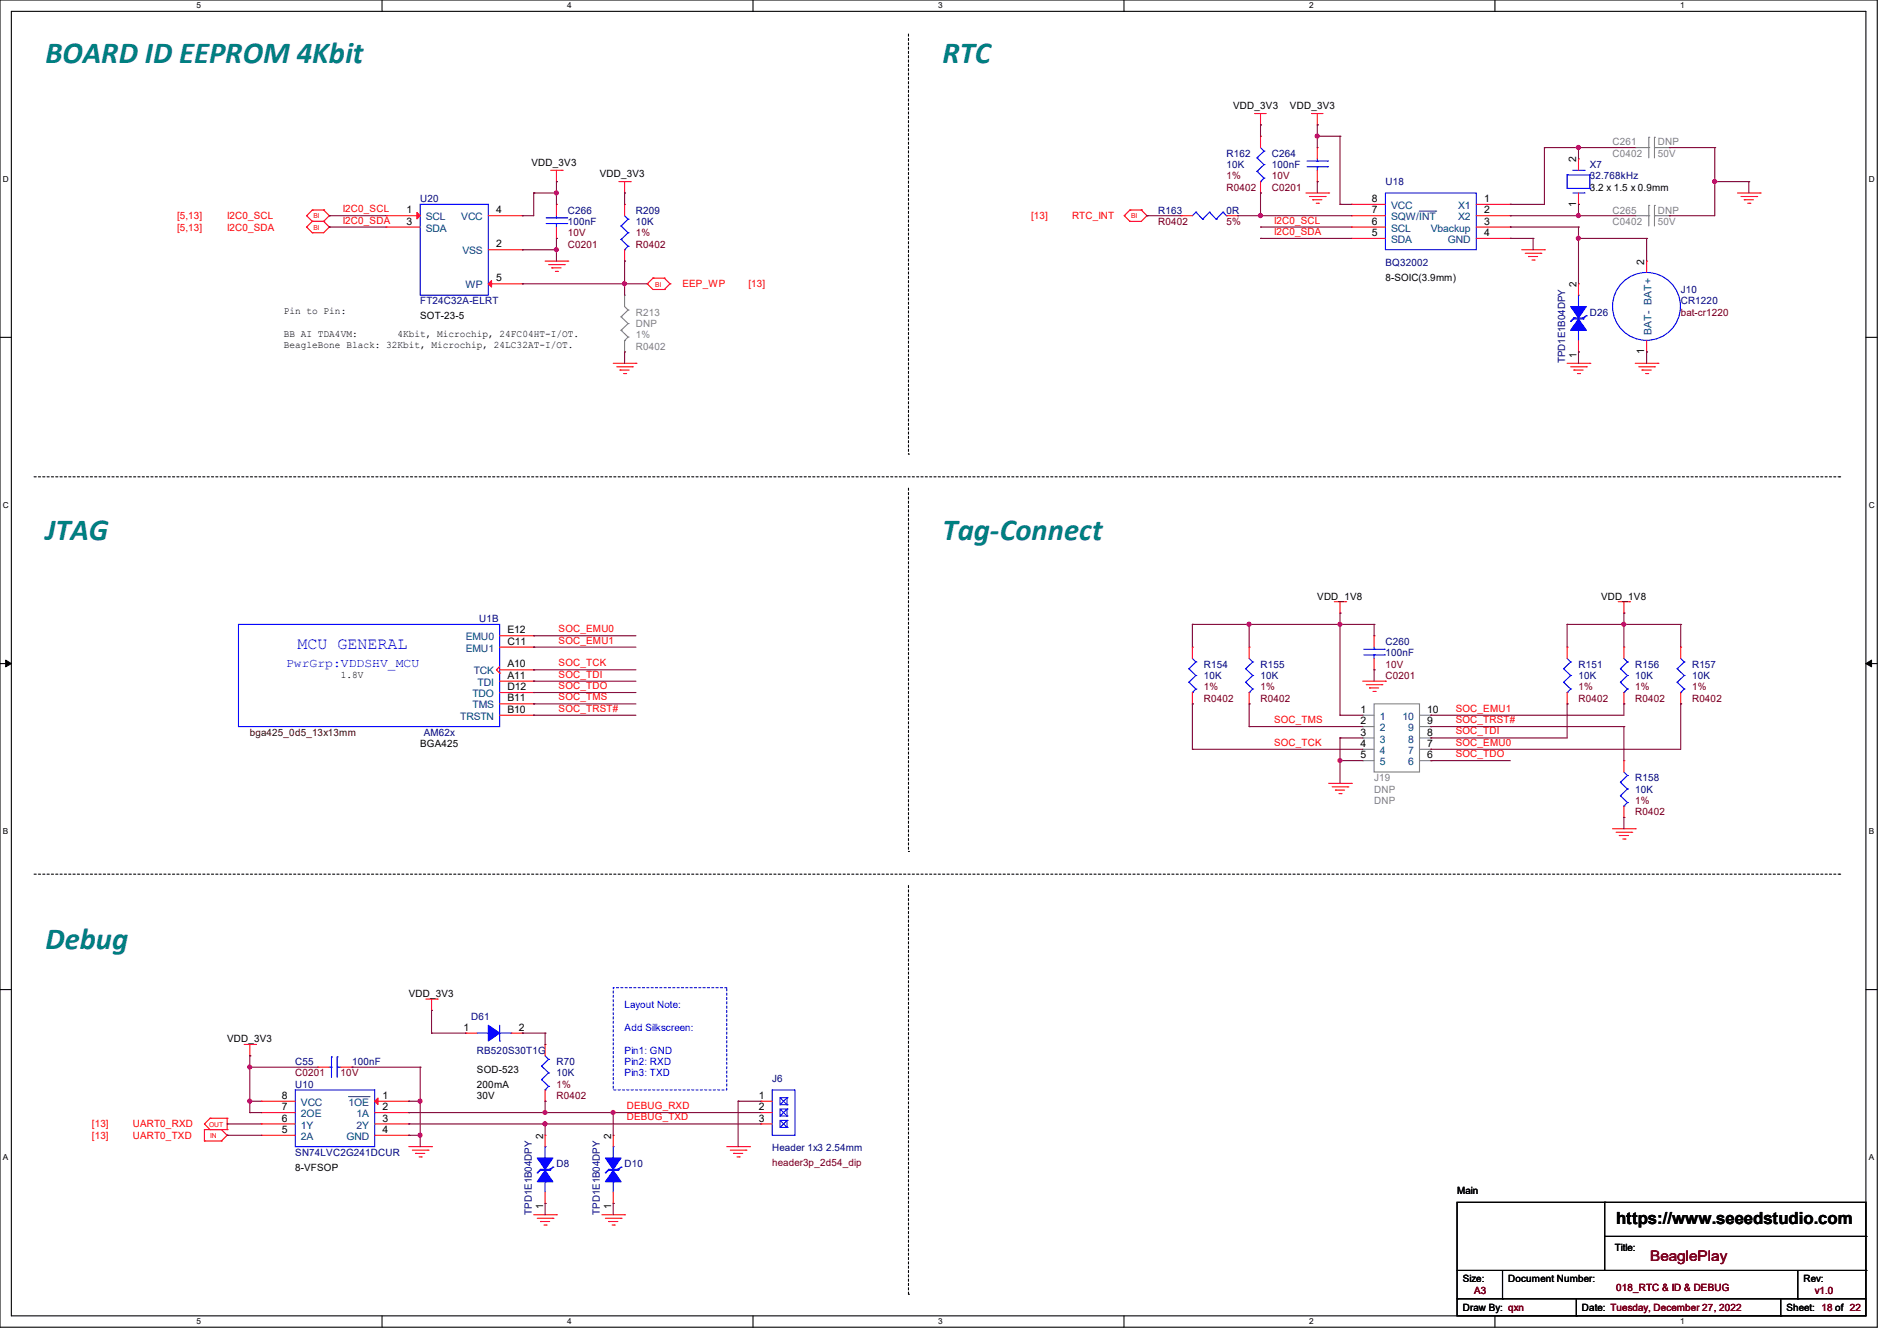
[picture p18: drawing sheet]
<svg xmlns="http://www.w3.org/2000/svg" width="297mm" height="210mm" viewBox="0 0 297 210" stroke-linecap="round" stroke-linejoin="round" font-family="sans-serif">
<defs><g id="words">
<g font-size="4.8" fill="#008080">
<text x="7.1" y="9.9">BOARD ID EEPROM 4Kbit</text>
<text x="147.6" y="9.9">RTC</text>
<text x="7.1" y="84.6">JTAG</text>
<text x="147.6" y="84.6">Tag-Connect</text>
<text x="7.1" y="148.6">Debug</text>
</g>
<text font-size="2.6" fill="#00f" x="46.6" y="101.7">MCU GENERAL</text>
<text font-size="2.6" x="253" y="191.8">https://www.seeedstudio.com</text>
<text font-size="2.3" fill="#800000" x="258.4" y="197.5">BeaglePlay</text>
<text font-size="1.9" fill="#00f" x="44.8" y="104.5">PwrGrp:VDDSHV_MCU</text>
<g font-size="1.6">
<text x="193.1" y="17.1">VDD_3V3</text>
<text x="202" y="17.1">VDD_3V3</text>
<text x="83.2" y="26">VDD_3V3</text>
<text x="93.9" y="27.8">VDD_3V3</text>
<text x="246.8" y="25.4" transform="rotate(-90 246.8 25.4)">2</text>
<text x="248.9" y="29.9">3.2 x 1.5 x 0.9mm</text>
<text x="63.7" y="33.4">1</text>
<text x="63.7" y="35.2">3</text>
<text x="77.7" y="33.4">4</text>
<text x="214.8" y="35.2">6</text>
<text x="214.8" y="33.4">7</text>
<text x="214.8" y="31.6">8</text>
<text x="232.4" y="31.6">1</text>
<text x="232.4" y="33.4">2</text>
<text x="232.4" y="35.2">3</text>
<text x="246.8" y="32.3" transform="rotate(-90 246.8 32.3)">1</text>
<text x="77.7" y="38.7">2</text>
<text x="214.8" y="37">5</text>
<text x="232.4" y="37">4</text>
<text x="257.4" y="41.4" transform="rotate(-90 257.4 41.4)">2</text>
<text x="77.7" y="44.1">5</text>
<text x="216.9" y="43.9">8-SOIC(3.9mm)</text>
<text x="246.8" y="45" transform="rotate(-90 246.8 45)">2</text>
<text x="44.4" y="49.2">Pin to Pin:</text>
<text x="44.4" y="52.8">BB AI TDA4VM:</text>
<text x="62.2" y="52.8">4Kbit, Microchip, 24FC04HT-I/OT.</text>
<text x="65.8" y="50">SOT-23-5</text>
<text x="44.4" y="54.6">BeagleBone Black: 32Kbit, Microchip, 24LC32AT-I/OT.</text>
<text x="246.8" y="56" transform="rotate(-90 246.8 56)">1</text>
<text x="257.4" y="55.5" transform="rotate(-90 257.4 55.5)">1</text>
<text x="206.2" y="93.9">VDD_1V8</text>
<text x="250.7" y="93.9">VDD_1V8</text>
<text x="79.5" y="101">C11</text>
<text x="79.5" y="99.2">E12</text>
<text x="53.3" y="106.1">1.8V</text>
<text x="79.5" y="104.5">A10</text>
<text x="79.5" y="106.3">A11</text>
<text x="79.5" y="111.6">B10</text>
<text x="79.5" y="109.9">B11</text>
<text x="79.5" y="108.1">D12</text>
<text x="213" y="111.6">1</text>
<text x="213" y="113.4">2</text>
<text x="223.5" y="113.4">9</text>
<text x="223.5" y="111.6">10</text>
<text x="65.8" y="117">BGA425</text>
<text x="213" y="115.2">3</text>
<text x="213" y="117">4</text>
<text x="213" y="118.7">5</text>
<text x="223.5" y="118.7">6</text>
<text x="223.5" y="117">7</text>
<text x="223.5" y="115.2">8</text>
<text x="64" y="156.1">VDD_3V3</text>
<text x="72.6" y="161.4">1</text>
<text x="81.2" y="161.4">2</text>
<text x="35.6" y="163.2">VDD_3V3</text>
<text x="44.1" y="173.9">7</text>
<text x="44.1" y="172.1">8</text>
<text x="59.9" y="173.9">2</text>
<text x="59.9" y="172.1">1</text>
<text x="74.7" y="168">SOD-523</text>
<text x="74.7" y="170.3">200mA</text>
<text x="74.7" y="172.1">30V</text>
<text x="118.8" y="172.1">1</text>
<text x="118.8" y="173.9">2</text>
<text x="44.1" y="177.4">5</text>
<text x="44.1" y="175.6">6</text>
<text x="59.9" y="177.4">4</text>
<text x="59.9" y="175.6">3</text>
<text x="85" y="178.3" transform="rotate(-90 85 178.3)">2</text>
<text x="95.7" y="178.3" transform="rotate(-90 95.7 178.3)">2</text>
<text x="118.8" y="175.6">3</text>
<text x="46.2" y="183.3">8-VFSOP</text>
<text x="85" y="189.4" transform="rotate(-90 85 189.4)">1</text>
<text x="95.7" y="189.4" transform="rotate(-90 95.7 189.4)">1</text>
<text x="228.1" y="187.1">Main</text>
<text x="252.8" y="196">Title:</text>
<text x="229" y="200.7">Size:</text>
<text x="236.1" y="200.7">Document Number:</text>
<text x="282.4" y="200.7">Rev:</text>
<text x="229" y="205.4">Draw By: qxn</text>
<text x="247.7" y="205.4">Date: Tuesday, December 27, 2022</text>
<text x="279.7" y="205.4">Sheet: 18 of 22</text>
</g>
<g font-size="1.6" fill="#808080">
<text x="252.5" y="22.8">C261</text>
<text x="259.6" y="22.8">DNP</text>
<text x="252.5" y="24.6">C0402</text>
<text x="259.6" y="24.6">50V</text>
<text x="252.5" y="33.4">C265</text>
<text x="252.5" y="35.2">C0402</text>
<text x="259.6" y="33.4">DNP</text>
<text x="259.6" y="35.2">50V</text>
<text x="99.6" y="49.4">R213</text>
<text x="99.6" y="51.2">DNP</text>
<text x="99.6" y="53">1%</text>
<text x="99.6" y="54.8">R0402</text>
<text x="215.1" y="122.3">J19</text>
<text x="215.1" y="124.1">DNP</text>
<text x="215.1" y="125.9">DNP</text>
</g>
<g font-size="1.6" fill="#000080">
<text x="192" y="24.6">R162</text>
<text x="192" y="26.3">10K</text>
<text x="199.1" y="24.6">C264</text>
<text x="199.1" y="26.3">100nF</text>
<text x="216.9" y="29">U18</text>
<text x="248.9" y="26.3">X7</text>
<text x="248.9" y="28.1">32.768kHz</text>
<text x="65.8" y="31.7">U20</text>
<text x="88.9" y="33.4">C266</text>
<text x="88.9" y="35.2">100nF</text>
<text x="99.6" y="33.4">R209</text>
<text x="99.6" y="35.2">10K</text>
<text x="181.4" y="33.4">R163</text>
<text x="192" y="33.4">0R</text>
<text x="216.9" y="41.6">BQ32002</text>
<text x="65.8" y="47.7">FT24C32A-ELRT</text>
<text x="263.1" y="45.9">J10</text>
<text x="263.1" y="47.7">CR1220</text>
<text x="248.9" y="49.4">D26</text>
<text x="245.1" y="56.9" transform="rotate(-90 245.1 56.9)">TPD1E1B04DPY</text>
<text x="75" y="97.4">U1B</text>
<text x="216.9" y="101">C260</text>
<text x="188.5" y="104.6">R154</text>
<text x="188.5" y="106.3">10K</text>
<text x="197.4" y="104.6">R155</text>
<text x="197.4" y="106.3">10K</text>
<text x="216.9" y="102.8">100nF</text>
<text x="247.1" y="104.6">R151</text>
<text x="247.1" y="106.3">10K</text>
<text x="256" y="104.6">R156</text>
<text x="256" y="106.3">10K</text>
<text x="264.9" y="104.6">R157</text>
<text x="264.9" y="106.3">10K</text>
<text x="66.3" y="115.2">AM62x</text>
<text x="256" y="122.3">R158</text>
<text x="256" y="124.1">10K</text>
<text x="73.8" y="159.7">D61</text>
<text x="46.2" y="166.8">C55</text>
<text x="55.1" y="166.8">100nF</text>
<text x="74.7" y="165">RB520S30T1G</text>
<text x="87.1" y="166.8">R70</text>
<text x="46.2" y="170.3">U10</text>
<text x="87.1" y="168.6">10K</text>
<text x="120.9" y="169.5">J6</text>
<text x="46.2" y="181">SN74LVC2G241DCUR</text>
<text x="87.1" y="182.8">D8</text>
<text x="97.8" y="182.8">D10</text>
<text x="120.9" y="180.3">Header 1x3 2.54mm</text>
<text x="83.3" y="190.2" transform="rotate(-90 83.3 190.2)">TPD1E1B04DPY</text>
<text x="93.9" y="190.2" transform="rotate(-90 93.9 190.2)">TPD1E1B04DPY</text>
</g>
<g font-size="1.6" fill="#800000">
<text x="192" y="28.1">1%</text>
<text x="192" y="29.9">R0402</text>
<text x="199.1" y="29.9">C0201</text>
<text x="199.1" y="28.1">10V</text>
<text x="181.4" y="35.2">R0402</text>
<text x="192" y="35.2">5%</text>
<text x="88.9" y="38.8">C0201</text>
<text x="88.9" y="37">10V</text>
<text x="99.6" y="37">1%</text>
<text x="99.6" y="38.8">R0402</text>
<text x="263.1" y="49.4">bat-cr1220</text>
<text x="216.9" y="106.3">C0201</text>
<text x="216.9" y="104.6">10V</text>
<text x="188.5" y="108.1">1%</text>
<text x="188.5" y="109.9">R0402</text>
<text x="197.4" y="108.1">1%</text>
<text x="197.4" y="109.9">R0402</text>
<text x="247.1" y="108.1">1%</text>
<text x="247.1" y="109.9">R0402</text>
<text x="256" y="108.1">1%</text>
<text x="256" y="109.9">R0402</text>
<text x="264.9" y="108.1">1%</text>
<text x="264.9" y="109.9">R0402</text>
<text x="256" y="125.9">1%</text>
<text x="256" y="127.7">R0402</text>
<text x="46.2" y="168.6">C0201</text>
<text x="53.3" y="168.6">10V</text>
<text x="87.1" y="170.3">1%</text>
<text x="87.1" y="172.1">R0402</text>
<text x="120.9" y="182.6">header3p_2d54_dip</text>
<text x="230.8" y="202.7">A3</text>
<text x="253" y="202.2">018_RTC &amp; ID &amp; DEBUG</text>
<text x="284.1" y="202.7">v1.0</text>
</g>
<g font-size="1.6" fill="#f00">
<text x="27.7" y="34.3">[5,13]</text>
<text x="35.6" y="34.3">I2C0_SCL</text>
<text x="53.7" y="33.2">I2C0_SCL</text>
<text x="53.7" y="35">I2C0_SDA</text>
<text x="161.5" y="34.3">[13]</text>
<text x="167.9" y="34.3">RTC_INT</text>
<text x="199.5" y="35">I2C0_SCL</text>
<text x="27.7" y="36.1">[5,13]</text>
<text x="35.6" y="36.1">I2C0_SDA</text>
<text x="199.5" y="36.8">I2C0_SDA</text>
<text x="106.8" y="45">EEP_WP</text>
<text x="117.2" y="45">[13]</text>
<text x="87.5" y="99">SOC_EMU0</text>
<text x="87.5" y="100.8">SOC_EMU1</text>
<text x="87.5" y="107.9">SOC_TDO</text>
<text x="87.5" y="106.1">SOC_TDI</text>
<text x="87.5" y="104.3">SOC_TCK</text>
<text x="87.5" y="109.7">SOC_TMS</text>
<text x="87.5" y="111.5">SOC_TRST#</text>
<text x="199.5" y="113.2">SOC_TMS</text>
<text x="227.9" y="111.5">SOC_EMU1</text>
<text x="227.9" y="113.2">SOC_TRST#</text>
<text x="199.5" y="116.8">SOC_TCK</text>
<text x="227.9" y="115">SOC_TDI</text>
<text x="227.9" y="116.8">SOC_EMU0</text>
<text x="227.9" y="118.6">SOC_TDO</text>
<text x="98.1" y="173.7">DEBUG_RXD</text>
<text x="14.4" y="176.6">[13]</text>
<text x="14.4" y="178.3">[13]</text>
<text x="20.8" y="176.6">UART0_RXD</text>
<text x="20.8" y="178.3">UART0_TXD</text>
<text x="98.1" y="175.5">DEBUG_TXD</text>
</g>
<g font-size="1.6" fill="#004080">
<text x="66.7" y="34.5">SCL</text>
<text x="72.2" y="34.5">VCC</text>
<text x="217.8" y="34.5">SQW/INT</text>
<text x="217.8" y="32.7">VCC</text>
<text x="228.3" y="32.7">X1</text>
<text x="228.3" y="34.5">X2</text>
<text x="66.7" y="36.3">SDA</text>
<text x="72.4" y="39.8">VSS</text>
<text x="217.8" y="38.1">SDA</text>
<text x="217.8" y="36.3">SCL</text>
<text x="224" y="36.3">Vbackup</text>
<text x="226.7" y="38.1">GND</text>
<text x="72.9" y="45.2">WP</text>
<text x="258.6" y="52.5" transform="rotate(-90 258.6 52.5)">BAT- BAT+</text>
<text x="72.9" y="100.3">EMU0</text>
<text x="72.9" y="102.1">EMU1</text>
<text x="74.2" y="105.6">TCK</text>
<text x="74.8" y="107.4">TDI</text>
<text x="72.1" y="112.7">TRSTN</text>
<text x="74" y="109.2">TDO</text>
<text x="74" y="111">TMS</text>
<text x="216" y="112.7">1</text>
<text x="219.6" y="112.7">10</text>
<text x="216" y="114.5">2</text>
<text x="216" y="116.3">3</text>
<text x="216" y="118.1">4</text>
<text x="216" y="119.8">5</text>
<text x="220.5" y="119.8">6</text>
<text x="220.5" y="118.1">7</text>
<text x="220.5" y="116.3">8</text>
<text x="220.5" y="114.5">9</text>
<text x="47.1" y="173.2">VCC</text>
<text x="54.6" y="173.2">1OE</text>
<text x="47.1" y="175">2OE</text>
<text x="47.1" y="178.5">2A</text>
<text x="47.1" y="176.7">1Y</text>
<text x="54.2" y="178.5">GND</text>
<text x="55.8" y="175">1A</text>
<text x="55.8" y="176.7">2Y</text>
</g>
<text font-size="1.6" fill="#400000" x="39.1" y="115.2">bga425_0d5_13x13mm</text>
<g font-size="1.6" fill="#00f">
<text x="97.8" y="161.5">Add Silkscreen:</text>
<text x="97.8" y="157.9">Layout Note:</text>
<text x="97.8" y="166.8">Pin2: RXD</text>
<text x="97.8" y="165">Pin1: GND</text>
<text x="97.8" y="168.6">Pin3: TXD</text>
</g>
<g font-size="1.3">
<text x="30.8" y="1.3">5</text>
<text x="88.8" y="1.3">4</text>
<text x="146.9" y="1.3">3</text>
<text x="205" y="1.3">2</text>
<text x="263.1" y="1.3">1</text>
<text x=".5" y="28.4">D</text>
<text x="292.6" y="28.4">D</text>
<text x=".5" y="79.5">C</text>
<text x="292.6" y="79.5">C</text>
<text x=".5" y="130.6">B</text>
<text x="292.6" y="130.6">B</text>
<text x=".5" y="181.7">A</text>
<text x="292.6" y="181.7">A</text>
<text x="30.8" y="207.4">5</text>
<text x="88.8" y="207.4">4</text>
<text x="146.9" y="207.4">3</text>
<text x="205" y="207.4">2</text>
<text x="263.1" y="207.4">1</text>
</g>
<g font-size="1.1" fill="#f00">
<text x="49.1" y="34.2">BI</text>
<text x="49.1" y="36">BI</text>
<text x="177.1" y="34.2">BI</text>
<text x="102.6" y="44.9">BI</text>
<text x="32.7" y="176.4">OUT</text>
<text x="32.9" y="178.2">IN</text>
</g>
</g></defs>
<path d="M0 0h293.9v207.9h-293.9zM1.8 1.8h290.3v204.3h-290.3z" fill="none" stroke="#000" stroke-width=".17"/>
<g fill="#fff">
<path d="M30.8 .2h.7v1.4h-.7z"/>
<path d="M30.8 206.2h.7v1.4h-.7z"/>
</g>
<path d="M59.8 0v1.8M59.8 206.1v1.8" fill="none" stroke="#000" stroke-width=".17"/>
<g fill="#fff">
<path d="M88.8 .2h.7v1.4h-.7z"/>
<path d="M88.8 206.2h.7v1.4h-.7z"/>
</g>
<path d="M117.9 0v1.8M117.9 206.1v1.8" fill="none" stroke="#000" stroke-width=".17"/>
<g fill="#fff">
<path d="M146.9 .2h.7v1.4h-.7z"/>
<path d="M146.9 206.2h.7v1.4h-.7z"/>
</g>
<path d="M176 0v1.8M176 206.1v1.8" fill="none" stroke="#000" stroke-width=".17"/>
<g fill="#fff">
<path d="M205 .2h.7v1.4h-.7z"/>
<path d="M205 206.2h.7v1.4h-.7z"/>
</g>
<path d="M234.1 0v1.8M234.1 206.1v1.8" fill="none" stroke="#000" stroke-width=".17"/>
<g fill="#fff">
<path d="M263.1 .2h.6v1.4h-.6z"/>
<path d="M263.1 206.2h.6v1.4h-.6z"/>
<path d="M.5 27.3h.9v1.4h-.9z"/>
<path d="M292.6 27.3h.9v1.4h-.9z"/>
<path d="M.5 78.4h.9v1.4h-.9z"/>
<path d="M292.6 78.4h.9v1.4h-.9z"/>
</g>
<path d="M0 52.8h1.8M292.1 52.8h1.8" fill="none" stroke="#000" stroke-width=".17"/>
<g fill="#fff">
<path d="M.5 129.5h.8v1.4h-.8z"/>
<path d="M292.6 129.5h.8v1.4h-.8z"/>
</g>
<path d="M0 103.9h1.8M292.1 103.9h1.8" fill="none" stroke="#000" stroke-width=".17"/>
<path d="M.9 103.4l.9 .5-.9 .5zM292.1 103.9l.9-.5v1z" fill="#000" stroke="#000" stroke-width=".16"/>
<g fill="#fff">
<path d="M.5 180.5h.8v1.4h-.8z"/>
<path d="M292.6 180.5h.8v1.4h-.8z"/>
</g>
<g fill="none" stroke="#000" stroke-width=".17">
<path d="M0 155h1.8M292.1 155h1.8M228.1 188.3h64v17.8h-64zM228.1 199h64M235.2 199v4.4M251.2 188.3h.1M251.2 188.3v10.7M251.2 193.6h40.9M281.5 199v4.4M292.1 199h.1M292.1 193.6h.1M228.1 203.4h.1"/>
<path d="M228.1 203.4h64M235.2 203.4h.1M246.8 206.1h.1M246.8 203.4v2.7M278.8 206.1h.1M278.8 203.4v2.7M281.5 203.4h.1"/>
</g>
<path d="M96 154.7h17.8v16h-17.8z" fill="none" stroke="#00f" stroke-width=".17" stroke-dasharray=".3 .3"/>
<path d="M142.2 5.3v65.8M5.3 74.7h282.7M142.2 76.5v56.8M142.2 71.1h.1M288 74.7h.1M5.3 136.9h282.7M142.2 133.3h.1M142.2 138.7v64M288 136.9h.1M142.2 202.7h.1" fill="none" stroke="#000" stroke-width=".17" stroke-dasharray=".3"/>
<g fill="none" stroke="#f00" stroke-width=".17">
<path d="M196.5 17.8h.1M196.5 17.8h1.7M197.4 19.6h.1M197.4 17.8v1.8M205.4 17.8h.1M205.4 17.8h1.7M206.2 19.6h.1M206.2 17.8v1.8M48 33.8h.1M48 35.6h.1M48 33.8l.9 .9M48 35.6l.9 .8"/>
<path d="M48.9 32.9h.1M48.9 34.7h.1M48.9 36.4h.1M48.9 32.9h1.8M48.9 32.9l-.9 .9M48.9 34.7h1.8M48.9 34.7l-.9 .9M50.7 32.9h.1M50.7 34.7h.1M50.7 32.9l.9 .9M50.7 34.7l.9 .9M51.6 33.8h.1"/>
<path d="M51.6 35.6h.1M51.6 33.8l-.9 .9M51.6 35.6l-.9 .8h-1.8M60.5 33.8h.1M60.5 35.6h.1M60.5 33.8h5.3M60.5 35.6h5.3M76.5 39.1h5.3M76.5 33.8h5.3M81.8 33.8h.1M81.8 39.1h.1M86.2 26.7h1.8"/>
<path d="M87.1 28.4h.1M87.1 32h.1M87.1 37.3h.1M87.1 26.7v1.7M87.1 32v1.8M87.1 35.6v1.7M88 26.7h.1M96.9 28.4h1.8M97.8 30.2h.1M97.8 32h.1M97.8 28.4v1.8M97.8 32v1.8"/>
<path d="M97.8 39.1v1.8M98.7 28.4h.1M176 33.8h.1M176 33.8l.9 .9M176.9 32.9h.1M176.9 34.7h.1M176.9 32.9h1.8M176.9 32.9l-.9 .9M178.7 32.9h.1M178.7 32.9l.9 .9M179.6 33.8h.1M179.6 33.8l-.9 .9h-1.8"/>
<path d="M184.9 33.8h.1M184.9 33.8h1.8M192 33.8h1.8M193.8 33.8h.1M197.4 21.3h.1M197.4 30.2h.1M197.4 21.3v1.8M197.4 28.4v1.8M204.5 30.2h3.5M205 30.8h2.5M205.5 31.3h.1M205.5 31.3h1.5"/>
<path d="M206.1 31.8h.3M206.2 23.1h.1M206.2 28.4h.1M206.2 23.1v1.8M206.2 26.7v1.7M206.4 31.8h.1M207.5 30.8h.1M208 30.2h.1M211.6 37.3h.1M211.6 35.6h.1M211.6 33.8h.1M211.6 32h.1"/>
<path d="M211.6 33.8h5.3M211.6 35.6h5.3M211.6 32h5.3M211.6 37.3h5.3M231.1 33.8h5.4M231.1 35.6h5.4M231.1 32h5.4M231.1 37.3h5.4M236.5 32h.1M236.5 33.8h.1M236.5 35.6h.1M236.5 37.3h.1"/>
<path d="M238.3 39.1h3.5M238.8 39.7h2.5M241.3 39.7h.1M241.8 39.1h.1M247.1 32h.1M247.1 24.9h.1M247.1 24.9v1.8M247.1 30.2v1.8M272 30.2h3.6M272.6 30.8h2.4M273.1 31.3h.1M273.1 31.3h1.4"/>
<path d="M273.6 31.8h.4M274 31.8h.1M275 30.8h.1M275.6 30.2h.1M76.5 44.4h5.3M81.8 44.4h.1M85.3 40.9h3.6M85.9 41.4h2.4M86.4 42h.1M86.4 42h1.4M87 42.5h.3M87.3 42.5h.1"/>
<path d="M88.3 41.4h.1M88.9 40.9h.1M96 56.9h3.6M96.6 57.4h2.4M97.1 58h.1M97.1 58h1.4M97.6 58.5h.4M97.8 40.9h.1M98 58.5h.1M99 57.4h.1M99.6 56.9h.1M101.3 44.4h.1"/>
<path d="M101.3 44.4l.9 .9h1.8M102.2 43.6h.1M102.2 43.6h1.8M102.2 43.6l-.9 .8M104 43.6h.1M104 45.3h.1M104 43.6l.9 .8M104.9 44.4h.1M104.9 44.4l-.9 .9M239.3 40.2h.1M239.3 40.2h1.4M239.9 40.7h.3"/>
<path d="M240.2 40.7h.1M245.4 56.9h3.5M245.9 57.4h2.5M246.4 58h.1M246.4 58h1.5M247 58.5h.3M247.1 44.4h.1M247.1 55.1h.1M247.1 44.4v1.8M247.1 53.3v1.8M247.3 58.5h.1M248.4 57.4h.1"/>
<path d="M248.9 56.9h.1M256 56.9h3.6M256.6 57.4h2.4M257.1 58h.1M257.1 58h1.4M257.6 58.5h.4M257.8 40.9h.1M257.8 55.1h.1M257.8 40.9v1.8M257.8 53.3v1.8M258 58.5h.1M259 57.4h.1"/>
<path d="M259.6 56.9h.1M78.2 99.6h5.4M83.6 99.6h.1M208.9 94.2h1.8M209.8 96h.1M209.8 94.2v1.8M210.7 94.2h.1M215.1 99.6h.1M215.1 99.6v1.7M253.4 94.2h1.7M254.3 96h.1M254.3 94.2v1.8"/>
<path d="M255.1 94.2h.1M77.7 104.9h.1M77.7 104.9l.5 .5M78.2 105.4h.1M78.2 106.7h5.4M78.2 101.3h5.4M78.2 104.4l-.5 .5M78.2 104.9h5.4M78.2 112h5.4M78.2 110.2h5.4M78.2 108.5h5.4M83.6 101.3h.1"/>
<path d="M83.6 104.9h.1M83.6 106.7h.1M83.6 112h.1M83.6 110.2h.1M83.6 108.5h.1M186.7 101.3h.1M186.7 110.2h.1M186.7 101.3v1.8M186.7 108.5v1.7M195.6 101.3h.1M195.6 110.2h.1M195.6 101.3v1.8"/>
<path d="M195.6 108.5v1.7M213.4 106.7h3.5M213.9 107.2h2.5M214.4 107.7h.1M214.4 107.7h1.5M215 108.3h.3M215.1 104.9h.1M215.1 103.1v1.8M215.3 108.3h.1M216.4 107.2h.1M216.9 106.7h.1M245.4 101.3h.1"/>
<path d="M245.4 110.2h.1M245.4 101.3v1.8M245.4 108.5v1.7M254.3 119.1h.1M254.3 101.3h.1M254.3 110.2h.1M254.3 101.3v1.8M254.3 108.5v1.7M254.3 119.1v1.8M263.1 101.3h.1M263.1 110.2h.1M263.1 101.3v1.8"/>
<path d="M263.1 108.5v1.7M208 122.7h3.6M208.6 123.2h2.4M209.1 123.7h.1M209.1 123.7h1.4M209.6 124.3h.4M210 124.3h.1M211 123.2h.1M211.6 122.7h.1M252.5 129.8h3.5M253 130.3h2.5M253.5 130.9h.1"/>
<path d="M253.5 130.9h1.5M254.1 131.4h.3M254.3 128h.1M254.3 126.2v1.8M254.4 131.4h.1M255.5 130.3h.1M256 129.8h.1M66.7 156.5h1.8M67.6 158.2h.1M67.6 156.5v1.7M68.5 156.5h.1M32 176h.1"/>
<path d="M32 176.9h.1M32 178.7h.1M32 176l.9 .9M32 176.9h3.6M32 178.7h2.7M32 176.9v1.8M32.9 175.1h.1M32.9 176.9h.1M32.9 175.1l-.9 .9M32.9 175.1h2.7M34.7 176.9h.1M34.7 178.7h.1"/>
<path d="M34.7 176.9l.9 .9M35.6 175.1h.1M35.6 176.9h.1M35.6 177.8h.1M35.6 175.1v1.8M35.6 177.8l-.9 .9M38.2 163.6h1.8M39.1 165.4h.1M39.1 163.6v1.8M40 163.6h.1M40.9 174.2h.1M40.9 172.5h.1"/>
<path d="M40.9 177.8h.1M40.9 176h.1M40.9 174.2h5.3M40.9 172.5h5.3M40.9 177.8h5.3M40.9 176h5.3M49.8 167.1h.1M49.8 167.1h1.8M53.3 167.1h1.8M55.1 167.1h.1M58.7 174.2h5.3M58.7 172.5h5.3"/>
<path d="M58.7 177.8h5.3M58.7 176h5.3M64 174.2h.1M64 172.5h.1M64 177.8h.1M64 176h.1M64 179.6h3.6M67.6 179.6h.1M72.9 161.8h.1M72.9 161.8h1.8M80 161.8h1.8M81.8 161.8h.1"/>
<path d="M85.3 163.6h.1M85.3 172.5h.1M85.3 177.8h.1M85.3 163.6v1.8M85.3 170.7v1.8M85.3 177.8v1.8M96 177.8h.1M96 177.8v1.8M113.8 179.6h3.5M117.3 179.6h.1M119.1 172.5h.1M119.1 174.2h.1"/>
<path d="M119.1 176h.1M119.1 174.2h1.8M119.1 172.5h1.8M119.1 176h1.8M64.6 180.1h2.4M65.1 180.6h.1M65.1 180.6h1.4M65.6 181.2h.4M66 181.2h.1M67 180.1h.1M83.6 190.2h3.5M84.1 190.8h2.5"/>
<path d="M84.6 191.3h.1M84.6 191.3h1.5M85.2 191.9h.3M85.3 188.5h.1M85.3 186.7v1.8M85.5 191.9h.1M86.6 190.8h.1M87.1 190.2h.1M94.2 190.2h3.6M94.8 190.8h2.4M95.3 191.3h.1M95.3 191.3h1.4"/>
<path d="M95.8 191.9h.4M96 188.5h.1M96 186.7v1.8M96.2 191.9h.1M97.2 190.8h.1M97.8 190.2h.1M114.3 180.1h2.5M114.9 180.6h.1M114.9 180.6h1.4M115.4 181.2h.3M115.7 181.2h.1M116.8 180.1h.1"/>
</g>
<g fill="none" stroke="#00f" stroke-width=".17">
<path d="M65.8 32h10.7v14.2h-10.7zM85.5 34.1h3.2M85.5 35h3.2M87.1 35h.1M87.1 34.1h.1M87.1 33.8v.3M87.1 35v.6M88.7 34.1h.1M88.7 35h.1M97.2 35.4h.1M97.2 37.5h.1M97.2 35.4l1.1 1"/>
<path d="M97.2 37.5l1.1 1.1M97.8 39.1h.1M97.8 33.8l.5 .5M98.3 34.3h.1M98.3 36.4h.1M98.3 38.6h.1M98.3 34.3l-1.1 1.1M98.3 36.4l-1.1 1.1M98.3 38.6l-.5 .5M187.2 33.2h.1M187.2 33.2l-.5 .6M187.2 33.2l1.1 1.1"/>
<path d="M188.3 34.3h.1M189.4 33.2h.1M189.4 33.2l-1.1 1.1M189.4 33.2l1 1.1M190.4 34.3h.1M191.5 33.2h.1M191.5 33.2l-1.1 1.1M191.5 33.2l.5 .6M192 33.8h.1M196.8 24.7h.1M196.8 26.8h.1M196.8 24.7l1.1 1.1"/>
<path d="M196.8 26.8l1.1 1.1M197.4 28.4h.1M197.4 23.1l.5 .6M197.9 23.7h.1M197.9 25.8h.1M197.9 27.9h.1M197.9 23.7l-1.1 1M197.9 25.8l-1.1 1M197.9 27.9l-.5 .5M204.6 25.2h3.3M204.6 26.1h3.3M206.2 26.1h.1"/>
<path d="M206.2 25.2h.1M206.2 24.9v.3M206.2 26.1v.6M207.9 25.2h.1M207.9 26.1h.1M216.9 30.2h14.2v8.9h-14.2zM245.4 27.4h.1M245.4 29.5h.1M245.4 29.5h3.5M245.4 27.4h3.5M245.4 27.4v2.1M246.3 30.2h1.7"/>
<path d="M246.3 26.7h1.7M248 30.2h.1M248 26.7h.1M248.9 29.5h.1M248.9 27.4h.1M248.9 27.4v2.1M245.9 50.3h.1M246.4 49.8h.1M246.4 49.8h1.5M246.4 49.8l-.5 .5M247.1 46.2h.1M247.1 51.7h.1"/>
<path d="M247.1 46.2v1.8M247.1 51.7v1.6M247.9 49.8h.1M247.9 50h.1M247.9 50h-1.5l-.5 .3M248.4 49.4h.1M248.4 49.4l-.5 .4M248.4 49.4l-.5 .6M37.3 97.8h40.9v16h-40.9zM186.1 104.7h.1M186.1 106.8h.1M186.1 104.7l1.1 1.1"/>
<path d="M186.1 106.8l1.1 1.1M186.7 108.5h.1M186.7 103.1l.5 .6M187.2 103.7h.1M187.2 105.8h.1M187.2 107.9h.1M187.2 107.9l-.5 .6M187.2 103.7l-1.1 1M187.2 105.8l-1.1 1M195 104.7h.1M195 106.8h.1M195 104.7l1.1 1.1"/>
<path d="M195 106.8l1.1 1.1M195.6 108.5h.1M195.6 103.1l.5 .6M196.1 103.7h.1M196.1 105.8h.1M196.1 107.9h.1M196.1 103.7l-1.1 1M196.1 105.8l-1.1 1M196.1 107.9l-.5 .6M213.5 101.7h3.2M213.5 102.6h3.2M215.1 102.6h.1"/>
<path d="M215.1 101.7h.1M215.1 101.3v.4M215.1 102.6v.5M216.7 101.7h.1M216.7 102.6h.1M244.8 104.7h.1M244.8 106.8h.1M244.8 104.7l1.1 1.1M244.8 106.8l1.1 1.1M245.4 108.5h.1M245.4 103.1l.5 .6M245.9 103.7h.1"/>
<path d="M245.9 105.8h.1M245.9 107.9h.1M245.9 103.7l-1.1 1M245.9 105.8l-1.1 1M245.9 107.9l-.5 .6M253.7 104.7h.1M253.7 106.8h.1M253.7 104.7l1.1 1.1M253.7 106.8l1.1 1.1M254.3 108.5h.1M254.3 103.1l.5 .6M254.8 103.7h.1"/>
<path d="M254.8 105.8h.1M254.8 107.9h.1M254.8 103.7l-1.1 1M254.8 105.8l-1.1 1M254.8 107.9l-.5 .6M262.6 104.7h.1M262.6 106.8h.1M262.6 104.7l1.1 1.1M262.6 106.8l1.1 1.1M263.1 108.5h.1M263.1 103.1l.6 .6M263.7 103.7h.1"/>
<path d="M263.7 105.8h.1M263.7 107.9h.1M263.7 103.7l-1.1 1M263.7 105.8l-1.1 1M263.7 107.9l-.6 .6M253.7 122.5h.1M253.7 124.6h.1M253.7 122.5l1.1 1.1M253.7 124.6l1.1 1.1M254.3 126.2h.1M254.3 120.9l.5 .6M254.8 121.5h.1"/>
<path d="M254.8 123.6h.1M254.8 125.7h.1M254.8 121.5l-1.1 1M254.8 123.6l-1.1 1M254.8 125.7l-.5 .5M46.2 170.7h12.5v8.9h-12.5zM51.6 167.1h.3M51.9 165.5h.1M51.9 167.1h.1M51.9 165.5v3.2M52.8 167.1h.1M52.8 165.5h.1"/>
<path d="M52.8 167.1h.5M52.8 165.5v3.2M74.7 161.8h1.8M76.5 161.8h.1M78.2 163h.1M78.2 160.6v2.4M78.2 161.8h1.8M80 161.8h.1M84.8 167h.1M84.8 169.1h.1M84.8 167l1.1 1M84.8 169.1l1.1 1"/>
<path d="M85.3 170.7h.1M85.3 179.6h.1M85.3 165.4l.6 .5M85.3 179.6v1.8M85.9 165.9h.1M85.9 168h.1M85.9 170.1h.1M85.9 165.9l-1.1 1.1M85.9 168l-1.1 1.1M85.9 170.1l-.6 .6M96 179.6h.1M96 179.6v1.8"/>
<path d="M120.9 170.7h3.6v7.1h-3.6zM122.1 171.9h1.1v1.1h-1.1zM122.1 173.7h1.1v1.1h-1.1zM122.1 175.5h1.1v1.1h-1.1zM122.1 171.9l1.1 1.1M122.1 173.7l1.1 1.1M122.1 175.5l1.1 1.1M123.2 171.9h.1M123.2 173h.1M123.2 173.7h.1M123.2 174.8h.1M123.2 175.5h.1"/>
<path d="M123.2 176.6h.1M123.2 171.9l-1.1 1.1M123.2 173.7l-1.1 1.1M123.2 175.5l-1.1 1.1M84.1 183.7h.1M84.6 183.1h.1M84.6 183.1h1.5M84.6 183.1l-.5 .6M85.3 185.1h.1M85.3 185.1v1.6M86.1 183.1h.1M86.1 183.3h.1"/>
<path d="M86.1 183.3h-1.5l-.5 .4M86.6 182.8h.1M86.6 182.8l-.5 .3M86.6 182.8l-.5 .5M94.8 183.7h.1M95.3 183.1h.1M95.3 183.1h1.4M95.3 183.1l-.5 .6M96 185.1h.1M96 185.1v1.6M96.7 183.1h.1M96.7 183.3h.1"/>
<path d="M96.7 183.3h-1.4l-.5 .4M97.2 182.8h.1M97.2 182.8l-.5 .3M97.2 182.8l-.5 .5"/>
<circle cx="257.8" cy="48" r="5.3"/>
</g>
<g fill="#f00" stroke="#f00" stroke-width=".17">
<path d="M59.2 172v1l-.5-.5z"/>
<path d="M65.3 33.3l.5 .5-.5 .5z"/>
<path d="M76.5 44.4l.5-.5v1.1z"/>
</g>
<path d="M222.2 33.1h2.6M224.8 33.1h.1M54.6 171.7h3.2M57.8 171.7h.1" fill="none" stroke="#004080" stroke-width=".16"/>
<g fill="none" stroke="#808080" stroke-width=".17">
<path d="M256 33.8h.1M256 23.1h.1M256 33.8h2.1M256 23.1h2.1M258.1 32.2h.1M258.1 33.8h.1M258.1 21.5h.1M258.1 23.1h.1M258.1 21.5v3.2M258.1 32.2v3.2M259 33.8h.1M259 32.2h.1"/>
<path d="M259 23.1h.1M259 21.5h.1M259 33.8h2.4M259 21.5v3.2M259 32.2v3.2M259 23.1h2.4M261.4 33.8h.1M261.4 23.1h.1M97.2 49.6h.1M97.2 51.7h.1M97.2 49.6l1.1 1.1M97.2 51.7l1.1 1.1"/>
<path d="M97.8 53.3h.1M97.8 46.2h.1M97.8 55.1h.1M97.8 46.2v1.8l.5 .6M97.8 53.3v1.8M98.3 48.6h.1M98.3 50.7h.1M98.3 52.8h.1M98.3 48.6l-1.1 1M98.3 50.7l-1.1 1M98.3 52.8l-.5 .5M213.4 112h.1"/>
<path d="M213.4 113.8h.1M213.4 115.6h.1M213.4 117.3h.1M213.4 119.1h.1M213.4 112h1.7M213.4 113.8h1.7M213.4 115.6h1.7M213.4 117.3h1.7M213.4 119.1h1.7M215.1 110.2h7.1v10.7h-7.1zM222.2 112h1.8M222.2 113.8h1.8"/>
<path d="M222.2 115.6h1.8M222.2 117.3h1.8M222.2 119.1h1.8M224 119.1h.1M224 117.3h.1M224 115.6h.1M224 113.8h.1M224 112h.1"/>
</g>
<g fill="#00f" stroke="#00f" stroke-width=".17">
<path d="M85.3 183.3l1.3 1.8h-2.5z" fill-rule="evenodd"/>
<path d="M84.1 181.4h2.5l-1.3 1.7z" fill-rule="evenodd"/>
<path d="M247.1 50l1.3 1.7h-2.5z" fill-rule="evenodd"/>
<path d="M245.9 48h2.5l-1.3 1.8z" fill-rule="evenodd"/>
<path d="M96 183.3l1.2 1.8h-2.4z" fill-rule="evenodd"/>
<path d="M94.8 181.4h2.4l-1.2 1.7z" fill-rule="evenodd"/>
<path d="M76.5 160.6l1.7 1.2-1.7 1.2z" fill-rule="evenodd"/>
</g>
<g fill="none" stroke="#800040" stroke-width=".17">
<path d="M197.4 19.6h.1M197.4 19.6v1.7M206.2 19.6h.1M206.2 19.6v3.5M51.6 33.8h.1M51.6 35.6h.1M51.6 33.8h8.9M51.6 35.6h8.9M81.8 33.8h.1M81.8 39.1h.1M81.8 39.1h5.3M83.6 30.2h.1"/>
<path d="M83.6 30.2v3.6h-1.8M83.6 30.2h3.5M87.1 28.4h.1M87.1 30.2h.1M87.1 37.3h.1M87.1 39.1h.1M87.1 28.4v3.6M87.1 37.3v3.6M97.8 30.2h.1M97.8 30.2v1.8M179.6 33.8h.1M179.6 33.8h5.3"/>
<path d="M193.8 33.8h.1M193.8 33.8h17.8M197.4 30.2h.1M197.4 33.8h.1M197.4 35.6h.1M197.4 37.3h.1M197.4 30.2v3.6M197.4 35.6h14.2M197.4 37.3h14.2M206.2 21.3h.1M206.2 28.4h.1M206.2 28.4v1.8"/>
<path d="M206.2 21.3h3.6M209.8 21.3h.1M209.8 32h.1M209.8 21.3v10.7M209.8 32h1.8M236.5 32h.1M236.5 33.8h.1M236.5 35.6h.1M236.5 37.3h.1M236.5 33.8h19.5M236.5 35.6h10.6M236.5 37.3h3.5"/>
<path d="M240 37.3h.1M240 37.3v1.8M241.8 23.1h.1M241.8 23.1h14.2M241.8 23.1v8.9h-5.3M247.1 23.1h.1M247.1 32h.1M247.1 33.8h.1M247.1 35.6h.1M247.1 37.3h.1M247.1 23.1v1.8M247.1 32v1.8"/>
<path d="M247.1 35.6v8.8M247.1 37.3h10.7M257.8 37.3h.1M257.8 37.3v3.6M261.4 23.1h.1M261.4 33.8h.1M261.4 23.1h7.1M268.5 23.1h.1M268.5 28.4h.1M268.5 23.1v10.7h-7.1M268.5 28.4h5.3M273.8 28.4h.1"/>
<path d="M273.8 28.4v1.8M81.8 44.4h.1M81.8 44.4h19.5M97.8 40.9h.1M97.8 44.4h.1M97.8 55.1h.1M97.8 40.9v5.3M97.8 55.1v1.8M247.1 55.1h.1M247.1 55.1v1.8M257.8 55.1h.1M257.8 55.1v1.8"/>
<path d="M83.6 99.6h.1M83.6 99.6h16M186.7 97.8h.1M186.7 97.8h28.4M186.7 97.8v3.5M195.6 97.8h.1M195.6 97.8v3.5M209.8 96h.1M209.8 97.8h.1M209.8 96v16M215.1 97.8h.1M215.1 97.8v1.8"/>
<path d="M245.4 97.8h.1M245.4 97.8h17.7M245.4 97.8v3.5M254.3 96h.1M254.3 97.8h.1M254.3 96v5.3M263.1 97.8h.1M263.1 97.8v3.5M83.6 108.5h.1M83.6 106.7h.1M83.6 101.3h.1M83.6 104.9h.1"/>
<path d="M83.6 110.2h.1M83.6 112h.1M83.6 112h16M83.6 108.5h16M83.6 106.7h16M83.6 101.3h16M83.6 104.9h16M83.6 110.2h16M186.7 110.2h.1M186.7 117.3h.1M186.7 110.2v7.1M186.7 117.3h26.7"/>
<path d="M195.6 110.2h.1M195.6 113.8h.1M195.6 110.2v3.6M195.6 113.8h17.8M209.8 112h.1M209.8 115.6h.1M209.8 119.1h.1M209.8 115.6v7.1M209.8 112h3.6M209.8 115.6h3.6M209.8 119.1h3.6M215.1 104.9h.1"/>
<path d="M215.1 104.9v1.8M224 112h.1M224 113.8h.1M224 115.6h.1M224 117.3h.1M224 119.1h.1M224 113.8h30.3M224 119.1h12.5M245.4 110.2h.1M245.4 110.2v5.4h-21.4M254.3 110.2h.1M254.3 113.8h.1"/>
<path d="M254.3 110.2v1.8h-30.3M254.3 113.8v5.3M263.1 110.2h.1M263.1 110.2v7.1h-39.1M254.3 128h.1M254.3 128v1.8M67.6 158.2h.1M67.6 158.2v3.6M35.6 176h.1M35.6 177.8h.1M35.6 176h5.3M35.6 177.8h5.3"/>
<path d="M39.1 165.4h.1M39.1 167.1h.1M39.1 172.5h.1M39.1 174.2h.1M39.1 165.4v8.8M39.1 167.1h10.7M39.1 172.5h1.8M39.1 174.2h1.8M55.1 167.1h.1M55.1 167.1h10.7M64 172.5h.1M64 174.2h.1"/>
<path d="M64 176h.1M64 177.8h.1M64 172.5h1.8M64 174.2h55.1M64 176h55.1M64 177.8h1.8M65.8 167.1h.1M65.8 172.5h.1M65.8 177.8h.1M65.8 167.1v12.5M67.6 161.8h.1M67.6 161.8h5.3"/>
<path d="M81.8 161.8h.1M81.8 161.8h3.5M85.3 176h.1M85.3 161.8h.1M85.3 172.5h.1M85.3 174.2h.1M85.3 161.8v1.8M85.3 172.5v1.7M85.3 176v1.8M96 174.2h.1M96 174.2v3.6M115.6 172.5h.1"/>
<path d="M115.6 172.5h3.5M115.6 172.5v7.1M85.3 188.5h.1M85.3 188.5v1.7M96 188.5h.1M96 188.5v1.7"/>
</g>
<g fill="#f0f" stroke="#f0f" stroke-width=".17">
<circle cx="39.1" cy="172.4" r=".32"/>
<circle cx="39.1" cy="167.1" r=".32"/>
<circle cx="65.8" cy="172.4" r=".32"/>
<circle cx="85.3" cy="174.2" r=".32"/>
<circle cx="96" cy="174.2" r=".32"/>
<circle cx="85.3" cy="176" r=".32"/>
<circle cx="65.8" cy="177.8" r=".32"/>
<circle cx="195.6" cy="97.8" r=".32"/>
<circle cx="209.8" cy="97.8" r=".32"/>
<circle cx="254.2" cy="97.8" r=".32"/>
<circle cx="209.8" cy="119.1" r=".32"/>
<circle cx="206.2" cy="21.3" r=".32"/>
<circle cx="247.1" cy="23.1" r=".32"/>
<circle cx="268.5" cy="28.4" r=".32"/>
<circle cx="87.1" cy="30.2" r=".32"/>
<circle cx="197.3" cy="33.8" r=".32"/>
<circle cx="247.1" cy="33.8" r=".32"/>
<circle cx="247.1" cy="37.3" r=".32"/>
<circle cx="87.1" cy="39.1" r=".32"/>
<circle cx="97.8" cy="44.4" r=".32"/>
</g>
<use href="#words"/>
</svg>
